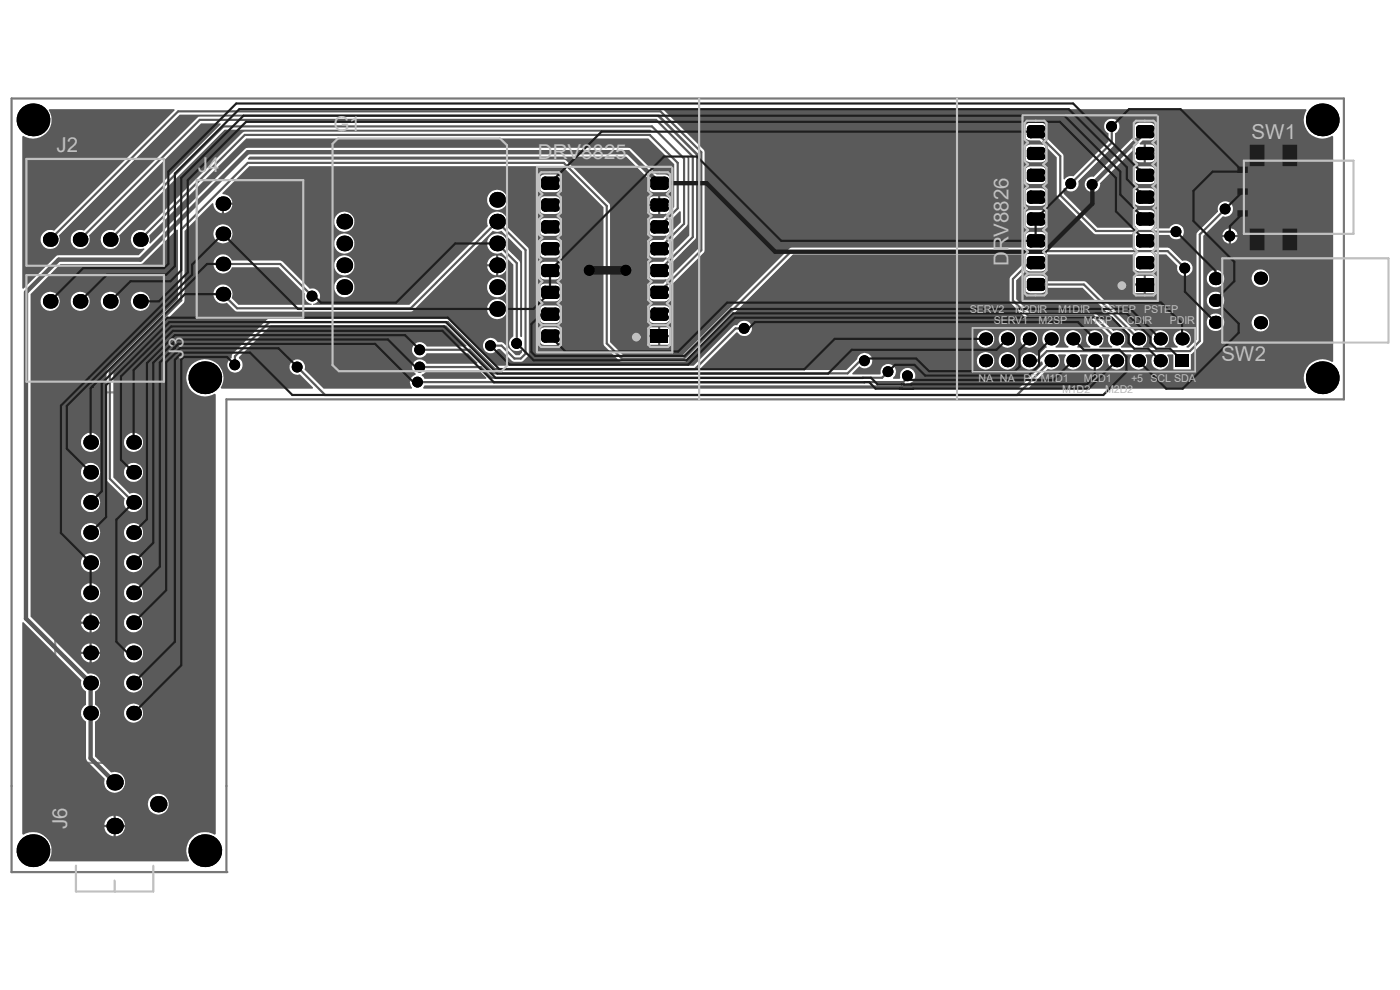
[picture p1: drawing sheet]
<svg xmlns="http://www.w3.org/2000/svg" width="297mm" height="210mm" viewBox="0 0 297 210" stroke-linecap="round" stroke-linejoin="round" font-family="sans-serif">
<defs><g id="words">
<g font-size="4.4" fill="#c0c0c0">
<text x="70.7" y="27.7">G1</text>
<text x="265.5" y="29.5">SW1</text>
<text x="12" y="32.3">J2</text>
<text x="114.1" y="33.8">DRV8825</text>
<text x="42" y="36.6">J4</text>
<text x="214" y="56.5" transform="rotate(-90 214 56.5)">DRV8826</text>
<text x="38.9" y="76.1" transform="rotate(-90 38.9 76.1)">J3</text>
<text x="259.1" y="76.5">SW2</text>
<text x="14.3" y="175.9" transform="rotate(-90 14.3 175.9)">J6</text>
</g>
<g font-size="2.3" fill="#c0c0c0">
<text x="205.7" y="66.5">SERV2</text>
<text x="210.8" y="68.7">SERV1</text>
<text x="215.3" y="66.5">M2DIR</text>
<text x="220.3" y="68.7">M2SP</text>
<text x="224.5" y="66.5">M1DIR</text>
<text x="230" y="68.7">M1SP</text>
<text x="233.6" y="66.5">CSTEP</text>
<text x="239.1" y="68.7">CDIR</text>
<text x="242.7" y="66.5">PSTEP</text>
<text x="248.2" y="68.7">PDIR</text>
<text x="207.6" y="81.1">NA NA</text>
<text x="217.2" y="81.1">PB M1D1</text>
<text x="225.3" y="83.3">M1D2</text>
<text x="230" y="81.1">M2D1</text>
<text x="234.5" y="83.3">M2D2</text>
<text x="239.9" y="81.1">+5 SCL SDA</text>
</g>
</g></defs>
<path d="M114.4 37l.4-.5h3.7l.5 .5v3.5l-.7 .7 .7 .7v3.2l-.7 .7 .7 .7v3.2l-.7 .7 .7 .7v3.5l-.5 .5 .5 .4v3.5l-.7 .7 .7 .7v3.2l-.7 .7 .7 .7v3.3l-.7 .7 .7 .7v3.4l-.5 .5h-3.7l-.4-.5v-3.4l.7-.7-.7-.7v-3.3l.7-.7-.7-.7v-3.2l.7-.7-.7-.7v-3.5l.4-.4-.4-.5v-3.5l.7-.7-.7-.7v-3.2l.7-.7-.7-.7v-3.2l.7-.7-.7-.7zM137.5 37l.5-.5h3.7l.5 .5v3.5l-.7 .7 .7 .7v3.2l-.7 .7 .7 .7v3.2l-.7 .7 .7 .7v3.5l-.5 .5 .5 .4v3.5l-.7 .7 .7 .7v3.2l-.7 .7 .7 .7v3.3l-.7 .7 .7 .7v3.4l-.5 .5h-3.7l-.5-.5v-3.4l.7-.7-.7-.7v-3.3l.7-.7-.7-.7v-3.2l.7-.7-.7-.7v-3.5l.5-.4-.5-.5v-3.5l.7-.7-.7-.7v-3.2l.7-.7-.7-.7v-3.2l.7-.7-.7-.7zM217.4 26.1l.4-.5h3.8l.4 .5v3.5l-.7 .6 .7 .7v3.3l-.7 .7 .7 .7v3.2l-.7 .7 .7 .7v3.5l-.4 .4 .4 .5v3.5l-.7 .7 .7 .7v3.2l-.7 .7 .7 .7v3.2l-.7 .7 .7 .7v3.5l-.4 .5h-3.8l-.4-.5v-3.5l.7-.7-.7-.7v-3.2l.7-.7-.7-.7v-3.2l.7-.7-.7-.7v-3.5l.4-.5-.4-.4v-3.5l.7-.7-.7-.7v-3.2l.7-.7-.7-.7v-3.3l.7-.7-.7-.6zM240.5 26.1l.5-.5h3.7l.5 .5v3.5l-.7 .6 .7 .7v3.3l-.7 .7 .7 .7v3.2l-.7 .7 .7 .7v3.5l-.5 .4 .5 .5v3.5l-.7 .7 .7 .7v3.2l-.7 .7 .7 .7v3.2l-.7 .7 .7 .7v3.5l-.5 .5h-3.7l-.5-.5v-3.5l.7-.7-.7-.7v-3.2l.7-.7-.7-.7v-3.2l.7-.7-.7-.7v-3.5l.5-.5-.5-.4v-3.5l.7-.7-.7-.7v-3.2l.7-.7-.7-.7v-3.3l.7-.7-.7-.6z" fill="none" stroke="#5a5a5a" stroke-width=".46"/>
<g fill="#787878">
<circle cx="2.5" cy="185" r=".23"/>
<circle cx="48" cy="185" r=".23"/>
</g>
<path d="M2.5 20.9h282.6v63.8h-237.1v100.3h-45.5z" fill="none" stroke="#787878" stroke-width=".46"/>
<circle cx="36" cy="83.3" r=".23" fill="#8c8c8c"/>
<g fill="none" stroke="#8c8c8c" stroke-width=".46">
<path d="M218.1 58l-.7 .7v3.5l.4 .5h3.8l.4-.5v-3.5l-.7-.7M218.1 58l-.7-.7v-3.2l.7-.7-.7-.7v-3.2l.7-.7-.7-.7v-3.5l.4-.5-.4-.4v-3.5l.7-.7-.7-.7v-3.2l.7-.7-.7-.7v-3.3l.7-.7-.7-.6v-3.5l.4-.5h3.8l.4 .5v3.5l-.7 .6 .7 .7v3.3l-.7 .7 .7 .7v3.2l-.7 .7 .7 .7v3.5l-.4 .4 .4 .5v3.5l-.7 .7 .7 .7v3.2l-.7 .7 .7 .7v3.2l-.7 .7M218.1 58h3.2M241.2 58l-.7 .7v3.5l.5 .5h3.7l.5-.5v-3.5l-.7-.7M241.2 58l-.7-.7v-3.2l.7-.7-.7-.7v-3.2l.7-.7-.7-.7v-3.5l.5-.5-.5-.4v-3.5l.7-.7-.7-.7v-3.2l.7-.7-.7-.7v-3.3l.7-.7-.7-.6v-3.5l.5-.5h3.7l.5 .5v3.5l-.7 .6 .7 .7v3.3l-.7 .7 .7 .7v3.2l-.7 .7 .7 .7v3.5l-.5 .4 .5 .5v3.5l-.7 .7 .7 .7v3.2l-.7 .7 .7 .7v3.2l-.7 .7M241.2 58h3.3M115.1 69l-.7 .7v3.4l.4 .5h3.7l.5-.5v-3.4l-.7-.7M115.1 69l-.7-.7v-3.3l.7-.7-.7-.7v-3.2l.7-.7-.7-.7v-3.5l.4-.4-.4-.5v-3.5l.7-.7-.7-.7v-3.2l.7-.7-.7-.7v-3.2l.7-.7-.7-.7v-3.5l.4-.5h3.7l.5 .5v3.5l-.7 .7 .7 .7v3.2l-.7 .7 .7 .7v3.2l-.7 .7 .7 .7v3.5l-.5 .5 .5 .4v3.5l-.7 .7 .7 .7v3.2l-.7 .7 .7 .7v3.3l-.7 .7M115.1 69h3.2M138.2 69l-.7 .7v3.4l.5 .5h3.7l.5-.5v-3.4l-.7-.7M138.2 69l-.7-.7v-3.3l.7-.7-.7-.7v-3.2l.7-.7-.7-.7v-3.5l.5-.4-.5-.5v-3.5l.7-.7-.7-.7v-3.2l.7-.7-.7-.7v-3.2l.7-.7-.7-.7v-3.5l.5-.5h3.7l.5 .5v3.5l-.7 .7 .7 .7v3.2l-.7 .7 .7 .7v3.2l-.7 .7 .7 .7v3.5l-.5 .5 .5 .4v3.5l-.7 .7 .7 .7v3.2l-.7 .7 .7 .7v3.3l-.7 .7M138.2 69h3.3"/>
<path d="M11.7 83.2h24.3v78.6h-24.3zM37 148h1.9v1.4l-1-.4h-.4l-.5 .4v1l.5 .4h.9l.5-.4M39.8 148h.9M40.3 148v2.4l.4 .4h.5l.4-.4"/>
</g>
<g fill="#5a5a5a">
<path d="M142.1 46.9l2.1-2.1 .2 .1v2.3l-2.1 2.1-.2-.2a3.6 3.6 0 0 0 0-2.2z" fill-rule="evenodd"/>
<path d="M145.7 33.3l.2-.1 .3 .3v16.5l-3.9 3.9-.2-.1a3.6 3.6 0 0 0 0-2.2l3.7-3.9 .1-14.1z" fill-rule="evenodd"/>
<path d="M89.5 79.4a1.36 1.36 0 0 0 1-.8h11.1l1.6 1.5-.1 .3h-13.1l-.6-.7z" fill-rule="evenodd"/>
<path d="M10.5 23.2h26.5l.1 .2-25.6 25.6a2.02 2.02 0 0 0-2.9 1.4 2.02 2.02 0 0 0 2.2 2.4 2.02 2.02 0 0 0 1.7-2.8l25.6-25.7h101.7l8.3 8.3v20.2l-5.8 5.7-.2-.1a3.6 3.6 0 0 0 0-2.2l5.5-5.7 .1-17.3-.3-.5-7.7-7.7-.5-.3-97.1 .1-24.3 24.2a2.03 2.03 0 0 0-2.8 1.5 2.03 2.03 0 0 0 2.3 2.3 2.03 2.03 0 0 0 1.6-2.8l23.8-23.8h4l.1 .2-22.6 22.6a2.03 2.03 0 0 0-2.8 1.5 2.03 2.03 0 0 0 2.3 2.3 2.03 2.03 0 0 0 1.5-2.8l22.5-22.5h90.3l.3 .3-.1 .2h-86.5l-21.1 21a2.02 2.02 0 0 0-2.9 1.7 2.02 2.02 0 0 0 2.8 2l.2 .2-1.3 1.2-17.3 .1-7.1 7.1-.3-.2v-32.1l.3-.2a3.9 3.9 0 0 0 4.8-.6 3.9 3.9 0 0 0 .5-4.8z" fill-rule="evenodd"/>
<path d="M31.6 50l20.6-20.6h85.3l5.5 5.4v9.1l-.7 .8-.2-.2 .1-.8h-2.1v1.7l1.2-.1 .2 .2-.8 .8-2.5 .1-.6 .6a3.5 3.5 0 0 0 .3 2.7l.8 .3 2.6-.1 .2 .3-.8 .7-2.5 .1-.6 .6a3.5 3.5 0 0 0 .3 2.7l.8 .4 2.6-.1 .2 .2-.8 .7-2.5 .1-.6 .6a3.5 3.5 0 0 0 .3 2.7l.8 .4 2.6-.1 .2 .2-.8 .8-2.5 .1-.6 .6a3.5 3.5 0 0 0 .3 2.7l.8 .3h2.3l.5-.1 .6-.6a3.8 3.8 0 0 0 0-2.4l7.3-7.4 .1-21.1-.2-.5-8.4-8.4 .1-.2h136l.2 .2a3.9 3.9 0 0 0 .5 4.9 3.9 3.9 0 0 0 4.9 .5l.2 .2v47.7l-.2 .1-.6-.3a3.9 3.9 0 0 0-4.5 1.1 3.9 3.9 0 0 0-.3 4.6l-.2 .2h-58.6l-.1-.2 4-4a1.82 1.82 0 0 0 2.2-.5 1.82 1.82 0 0 0-.1-2.3l.2-.2h1.4l.2 .2-.2 .2a1.86 1.86 0 0 0 1.7 2.8 1.86 1.86 0 0 0 1.4-3l.1-.2h1.5l.1 .2-.2 .2a1.86 1.86 0 0 0 1.7 2.8 1.86 1.86 0 0 0 1.4-3l.1-.2h1.5l.2 .2-.2 .2a1.86 1.86 0 0 0 1.7 2.8 1.86 1.86 0 0 0 1.3-3l.2-.2h1.4l.2 .2-.2 .2a1.86 1.86 0 0 0 1.7 2.8 1.86 1.86 0 0 0 1.4-3l.1-.2h1.5l.1 .2-.2 .2a1.86 1.86 0 0 0 1.7 2.8 1.86 1.86 0 0 0 1.4-3l.1-.2h1.2v3.2h3.7v-3.3l2.6-2.5 .1-22.6 4.1-4.1a1.63 1.63 0 0 0 2.2-1.4 1.63 1.63 0 0 0-1.9-1.8 1.63 1.63 0 0 0-1.3 2.2l-4.5 4.6-.1 22.6-1.6 1.6h-.4l-.1-.2a1.87 1.87 0 0 0 .4-2.8 1.87 1.87 0 0 0-2.8 0 1.87 1.87 0 0 0 .6 2.9l-.1 .1h-2.7v-.2a1.87 1.87 0 0 0 .4-2.8 1.87 1.87 0 0 0-2.9 0 1.87 1.87 0 0 0 .6 2.9v.1h-2.7l-.1-.2a1.84 1.84 0 0 0 .8-2.4 1.84 1.84 0 0 0-2.4-.9l-10.6-10.5h-8.1a1.27 1.27 0 0 0-1.2-1.2h-2.4l-.8 .3-.2 .4a3.3 3.3 0 0 0 .2 2.7l.8 .3h2.4l.8-.3 .4-.9h7.6l10.1 10.2-.1 .2a1.89 1.89 0 0 0 .9 2.2l-.1 .1h-2.6l-.1-.2a1.84 1.84 0 0 0 .8-2.4 1.84 1.84 0 0 0-2.4-.9l-4-3.9-13.8-.1-2.8-2.7v-4l2.2-2.2 .7 .3h2.4a1.19 1.19 0 0 0 1.2-1.2 2.92 2.92 0 0 0-.4-2.3l.1-.1h19l.1 .2a3.1 3.1 0 0 0 0 3.1l.8 .3h2.3l.5-.1 .6-.6a3.7 3.7 0 0 0-.2-2.8v-.1h2.5l2.4 2.5a1.63 1.63 0 0 0 1.4 2 1.63 1.63 0 0 0 1.7-1.8 1.63 1.63 0 0 0-2.1-1.3l-2.8-2.8-2.8-.1-.2-.2 .2-.5v-1.7l.1-.3h2.8v.2a1.61 1.61 0 0 0 2.5 .4 1.61 1.61 0 0 0-.1-2.5 1.61 1.61 0 0 0-2.4 .6h-3.1l-.2-.2-.1-.2 .4-.5a2.55 2.55 0 0 0-.6-2.9l-2.8-.1a1.18 1.18 0 0 0-1.2 1.2v1.4l.1 .4 .4 .5-.1 .2h-8.1l-7.2-7.2v-1.1l.3-.1 .1 .2a1.61 1.61 0 0 0 2.1 .3 1.61 1.61 0 0 0 .6-2l7.7-7.6 .2-.5v-2l.1-.1a1.61 1.61 0 0 0 .4-2.4 1.61 1.61 0 0 0-2.5 0 1.61 1.61 0 0 0 .6 2.5v1.7l-7.5 7.4-.5-.1a1.56 1.56 0 0 0-1.3 .8l-.3-.1v-5.2l-3.7-3.7a3.3 3.3 0 0 0-.2-2.7l-.8-.4h-2.4l-.8 .4-.2 .4a3.3 3.3 0 0 0 .2 2.7l.8 .3h2.1l.7 .7-.1 .3h-3.1l-.6 .6a3.3 3.3 0 0 0 .2 2.7l.8 .3 2.8-.1 .7-.6v-2.2l.2-.1 2 2v8l.2 .5 7.9 7.8h8.2l.1 .2v2.6h-18.6l-.1-.2a2.98 2.98 0 0 0-.2-2.7l-.8-.4h-2.4l-.8 .4-.2 .3a4.1 4.1 0 0 0 0 2.4l-.1 .2h-49.5l-.5 .3-22.6 22.6h-12.6l-2.8-2.8v-29.2l-9.5-9.5h-67.2l-.1-.3 .4-.4h79.8l4.8 4.7a3.2 3.2 0 0 0 .3 2.5l.8 .4h2.3l.5-.1 .6-.7a2.99 2.99 0 0 0-.3-2.7l-.8-.3h-1.7l-5.4-5.4-.6-.2h-80.7l-.7 .2-20 20.1-.3-.1 .2-.8zM243.1 30.7v1.6h2.1a1.33 1.33 0 0 0-1.2-1.6zM240.9 26.4a3.3 3.3 0 0 0-.3 2.6l-8.6 8.5a1.64 1.64 0 0 0-1.9 1.5 1.64 1.64 0 0 0 1.7 1.8 1.64 1.64 0 0 0 1.6-1.9l6.9-7 .2 .1v.3h2.1v-1.6h-.8l-.1-.3 .7-.6h1.6a1.19 1.19 0 0 0 1.2-1.2v-1.4a1.27 1.27 0 0 0-1.2-1.2h-2.3zM243.1 32.8v1.6a1.71 1.71 0 0 0 2-.7l.1-.9zM240.5 32.8a1.28 1.28 0 0 0 1.2 1.6h.9v-1.6zM240.9 35.7a3.1 3.1 0 0 0 0 3l.8 .3h2.3a1.18 1.18 0 0 0 1.2-1.1v-1.4a1.27 1.27 0 0 0-1.2-1.2h-2.3zM217.7 35.7a3.1 3.1 0 0 0 0 3l.8 .3h2.4a1.18 1.18 0 0 0 1.2-1.1v-1.4a1.27 1.27 0 0 0-1.2-1.2h-2.4zM140.1 41.6v1.7h2.1a1.27 1.27 0 0 0-1.2-1.7zM137.9 42l-.3 .3-.1 1h2.1v-1.7h-.9zM240.9 40.3a3.1 3.1 0 0 0 0 3.1l.8 .3h2.3a1.19 1.19 0 0 0 1.2-1.2v-1.4a1.27 1.27 0 0 0-1.2-1.2h-2.3zM217.7 40.3a3.1 3.1 0 0 0 0 3.1l.8 .3h2.4a1.19 1.19 0 0 0 1.2-1.2v-1.4a1.27 1.27 0 0 0-1.2-1.2h-2.4zM137.5 43.7a1.26 1.26 0 0 0 1.2 1.7h.9v-1.7zM217.7 44.9a3.1 3.1 0 0 0 0 3.1l.8 .3h2.4a1.19 1.19 0 0 0 1.2-1.1v-1.4a1.27 1.27 0 0 0-1.2-1.2h-2.4zM261.2 48.5v1.3h1.3a1.64 1.64 0 0 0-1.3-1.3zM259.8 48.9l-.4 .9h1.3v-1.3zM261.2 50.3v1.3a1.52 1.52 0 0 0 1.3-1.3zM259.4 50.3a1.43 1.43 0 0 0 1.3 1.3v-1.3zM243.1 58.5v1.6h2.1v-1.6zM240.5 58.5v1.6h2.1v-1.6zM265.5 59a1.9 1.9 0 0 0 3.8 0 1.9 1.9 0 0 0-3.8 0zM256 59.1a1.86 1.86 0 0 0 3.7 0 1.86 1.86 0 0 0-3.7 0zM243.1 60.6v1.6h2.1v-1.6zM240.5 60.6v1.6h2.1v-1.6zM256 63.7a1.86 1.86 0 0 0 3.7 0 1.86 1.86 0 0 0-3.7 0zM137.9 65.1a3.1 3.1 0 0 0 0 3.1l.8 .4h2.3a1.27 1.27 0 0 0 1.2-1.3v-1.3a1.19 1.19 0 0 0-1.2-1.2h-2.3zM256 68.4a1.86 1.86 0 0 0 3.7 0 1.86 1.86 0 0 0-3.7 0zM265.5 68.5a1.9 1.9 0 0 0 3.8 0 1.9 1.9 0 0 0-3.8 0zM140.1 69.4v1.7h2.1v-1.7zM137.5 69.4v1.7h2.1v-1.7zM140.1 71.5v1.6h2.1v-1.6zM137.5 71.5v1.6h2.1v-1.6z" fill-rule="evenodd"/>
<path d="M12.8 56h17.4l7.3-7.3 .3 .1v14.7l-15.1 15.1-.1 23 .2 .5 3.7 3.6-.1 .4a2.02 2.02 0 0 0 1.8 2.6 2.02 2.02 0 0 0 2.1-2.4 2.02 2.02 0 0 0-2.8-1.5l-3.5-3.5v-22.1l15.1-15.2v-15l6-5.9 .2 .1a1.99 1.99 0 0 0 1.8 2v-2h.2v-.2h2a1.99 1.99 0 0 0-2.1-1.8v-.2l5.7-5.7h66.4l8.7 8.7v28.9l.2 .5 3.2 3.2 .5 .2h13.2l.5-.2 22.6-22.6h49.5l-.3 1.7-3.2 3.2v4.8l.2 .5 3.4 3.4h13.8l3.6 3.6-.1 .2a1.89 1.89 0 0 0 .9 2.2l-.1 .1h-2.7v-.2a1.87 1.87 0 0 0 .4-2.8 1.87 1.87 0 0 0-2.9 0 1.87 1.87 0 0 0 .6 2.9v.1h-2.7l-.1-.2a1.87 1.87 0 0 0 .5-2.8 1.87 1.87 0 0 0-2.9 0 1.87 1.87 0 0 0 .6 2.9v.1h-2.7l-.1-.2a1.86 1.86 0 0 0 .5-2.8 1.86 1.86 0 0 0-2.8 0 1.86 1.86 0 0 0 .5 2.8l-.1 .3h-.2l-1.7 1.7-.4-.3a1.86 1.86 0 0 0-2.8 .2 1.86 1.86 0 0 0 .5 2.8 1.86 1.86 0 0 0 2.7-.9l.8-.6 .2 .1 .2 .5-5.2 5.1h-126.3v-.2l.2-.4h101.6l.5-.2 .3-.3a1.63 1.63 0 0 0 1.8-1.7 1.63 1.63 0 0 0-2-1.5 1.63 1.63 0 0 0-1.2 2.1l-.2 .2h-1.3l.1-.4a1.63 1.63 0 0 0-.7-2.7 1.63 1.63 0 0 0-2 1.9l-.2 .2h-5.8l-.1-.2 1.5-1.5 .3 .2a1.64 1.64 0 0 0 2.3-.7 1.64 1.64 0 0 0-.9-2.2 1.64 1.64 0 0 0-2.1 1.2l-2.4 2.3h-30.9l-.1-.2 7.7-7.8h.3a1.63 1.63 0 0 0 2.5 .4 1.63 1.63 0 0 0-.1-2.5 1.63 1.63 0 0 0-2.5 .6l-.8 .2-8.4 8.4h-42l-9.7-9.8-.5-.2h-38.1l-7.6 7.5-.2 .9h-.1a1.64 1.64 0 0 0-.4 2.5 1.64 1.64 0 0 0 2.4 0 1.64 1.64 0 0 0-.3-2.4v-.3l6.7-6.8h37.3l4.3 4.3-.1 .2-8.4-.1a1.64 1.64 0 0 0-2.5-.4 1.64 1.64 0 0 0 0 2.5 1.64 1.64 0 0 0 2.5-.6h8.8l2 2-.1 .3h-10.7a1.62 1.62 0 0 0-2.5-.5 1.62 1.62 0 0 0 .2 2.6l-.1 .2a1.79 1.79 0 0 0-.7 2.9h-18.8l-4-4 .1-.1a1.63 1.63 0 0 0-1.5-2.1 1.63 1.63 0 0 0-1.7 1.8 1.63 1.63 0 0 0 2.1 1.4l2.8 2.8-.1 .2h-19.3l-.2-.2a4 4 0 0 0-2.6-5.9 4 4 0 0 0-4.6 4.6 4 4 0 0 0 5.9 2.6l.3 .2v93.2l-.3 .2-.5-.3a3.9 3.9 0 0 0-4.5 1.1 3.9 3.9 0 0 0-.4 4.6l-.1 .2h-29.5l-.2-.2 .4-.6a4 4 0 0 0-1.2-4.4 4 4 0 0 0-4.5-.4l-.3-.2v-44.8l.3-.1 12.3 12.3a2 2 0 0 0 1 2.4l-.1 2.8a2.01 2.01 0 0 0 .1 3.5v8.2l3.9 4a2.22 2.22 0 0 0 1.9 3 2.22 2.22 0 0 0 2.4-2.5 2.22 2.22 0 0 0-2.9-1.8l-3.4-3.4v-7.5a1.99 1.99 0 0 0 1.1-1.7 1.99 1.99 0 0 0-1.1-1.8v-2.8a2.04 2.04 0 0 0 .9-2.6 2.04 2.04 0 0 0-2.5-1.2l-12.1-12.1v-68.4zM114.7 37.3a3.1 3.1 0 0 0 0 3.1l.8 .4h2.3a1.27 1.27 0 0 0 1.2-1.2v-1.4a1.19 1.19 0 0 0-1.2-1.2h-2.3zM103.3 42.4a2.15 2.15 0 0 0 4.3 0 2.15 2.15 0 0 0-4.3 0zM47.5 43.4v1.8a1.92 1.92 0 0 0 1.8-1.8zM114.7 42a3.1 3.1 0 0 0 0 3l.8 .4h2.3a1.27 1.27 0 0 0 1.2-1.2v-1.4a1.18 1.18 0 0 0-1.2-1.2h-2.3zM70.9 47a2.15 2.15 0 0 0 4.3 0 2.15 2.15 0 0 0-4.3 0zM114.7 46.6a3.1 3.1 0 0 0 0 3.1l.8 .3h2.3a1.27 1.27 0 0 0 1.2-1.2v-1.4a1.19 1.19 0 0 0-1.2-1.1h-2.3zM45.3 49.6a2.03 2.03 0 0 0 4 0 2.03 2.03 0 0 0-4 0zM70.9 51.7a2.15 2.15 0 0 0 4.3 0 2.15 2.15 0 0 0-4.3 0zM114.7 51.2a3.1 3.1 0 0 0 0 3.1l.8 .4h2.3a1.27 1.27 0 0 0 1.2-1.2v-1.4a1.19 1.19 0 0 0-1.2-1.2h-2.3zM105.7 54.2v1.8h1.9a2.09 2.09 0 0 0-1.9-1.8zM103.9 54.8l-.3 .4-.3 .8h1.9v-1.8l-.8 .2zM105.7 56.5v1.9a2.07 2.07 0 0 0 1.9-1.9zM103.3 56.5a2.07 2.07 0 0 0 1.9 1.9v-1.9zM70.9 56.3a2.15 2.15 0 0 0 4.3 0 2.15 2.15 0 0 0-4.3 0zM114.7 55.9a3.1 3.1 0 0 0 0 3l.8 .4h2.3a1.27 1.27 0 0 0 1.2-1.2v-1.4a1.18 1.18 0 0 0-1.2-1.2h-2.3zM103.3 60.9a2.15 2.15 0 0 0 4.3 0 2.15 2.15 0 0 0-4.3 0zM70.9 60.9a2.15 2.15 0 0 0 4.3 0 2.15 2.15 0 0 0-4.3 0zM114.7 60.5a3.1 3.1 0 0 0 0 3.1l.8 .3h2.3a1.27 1.27 0 0 0 1.2-1.2v-1.4a1.19 1.19 0 0 0-1.2-1.1h-2.3zM27.7 63.9a2.05 2.05 0 0 0 4.1 0 2.05 2.05 0 0 0-4.1 0zM21.4 63.9a2.04 2.04 0 0 0 4 0 2.04 2.04 0 0 0-4 0zM15 63.9a2.04 2.04 0 0 0 4 0 2.04 2.04 0 0 0-4 0zM8.6 63.9a2.05 2.05 0 0 0 4.1 0 2.05 2.05 0 0 0-4.1 0zM103.3 65.6a2.15 2.15 0 0 0 4.3 0 2.15 2.15 0 0 0-4.3 0zM114.7 65.1a3.1 3.1 0 0 0 0 3.1l.8 .4h2.3a1.27 1.27 0 0 0 1.2-1.3v-1.3a1.19 1.19 0 0 0-1.2-1.2h-2.3zM45.9 54.6a2.03 2.03 0 0 0 .3 3.1 2.03 2.03 0 0 0 3-1h9.9l5.6 5.6a1.61 1.61 0 0 0 1.4 2.1v.3h-15.5l-1.5-1.5a2.02 2.02 0 0 0-1.4-2.9 2.02 2.02 0 0 0-2.4 2.3 2.02 2.02 0 0 0 2.8 1.6l1.7 1.7 .5 .2h37.1l17.1-17.1a1.98 1.98 0 0 0 1.9 0l4.4 4.4v18l-.2 .1-.3-.1v-15.9l-2.9-2.9a2.13 2.13 0 0 0-1.7-3 2.13 2.13 0 0 0-2.4 2.5 2.13 2.13 0 0 0 3.1 1.5l2.5 2.5v15.3a1.65 1.65 0 0 0-.7 2.3 1.65 1.65 0 0 0 2.4 .5l.2 .1v.5l-.6 .6h-.8l-2.5-2.6-.5-.2h-.8a1.63 1.63 0 0 0-2.5-.6 1.63 1.63 0 0 0 0 2.6 1.63 1.63 0 0 0 2.5-.6h.5l2.5 2.6a2.58 2.58 0 0 0 3.5-1.3v-22.5l-4.7-4.9a2.13 2.13 0 0 0-1.9-3 2.13 2.13 0 0 0-2 3l-16.6 16.8h-20.5v-.3a1.63 1.63 0 0 0 1.5-1.9 1.63 1.63 0 0 0-2.2-1.2l-6-5.9-10.5-.1a2.01 2.01 0 0 0-3.3-.7zM114.7 69.8a3.1 3.1 0 0 0 0 3l.8 .4h2.3a1.27 1.27 0 0 0 1.2-1.2v-1.4a1.18 1.18 0 0 0-1.2-1.2h-2.3zM216.5 71.9a1.88 1.88 0 0 0 3.7 0 1.88 1.88 0 0 0-3.7 0zM211.8 71.9a1.9 1.9 0 0 0 3.8 0 1.9 1.9 0 0 0-3.8 0zM207.2 71.9a1.9 1.9 0 0 0 3.8 0 1.9 1.9 0 0 0-3.8 0zM211.8 76.5a1.9 1.9 0 0 0 3.8 0 1.9 1.9 0 0 0-3.8 0zM207.2 76.5a1.9 1.9 0 0 0 3.8 0 1.9 1.9 0 0 0-3.8 0zM26.3 93.8a2.05 2.05 0 0 0 4.1 0 2.05 2.05 0 0 0-4.1 0zM17.2 93.8a2.05 2.05 0 0 0 4.1 0 2.05 2.05 0 0 0-4.1 0zM26.3 100.2a2.05 2.05 0 0 0 4.1 0 2.05 2.05 0 0 0-4.1 0zM17.2 100.2a2.02 2.02 0 0 0 4 0 2.02 2.02 0 0 0-4 0zM17.2 106.6a2.05 2.05 0 0 0 4.1 0 2.05 2.05 0 0 0-4.1 0zM26.3 113a2.05 2.05 0 0 0 4.1 0 2.05 2.05 0 0 0-4.1 0zM17.2 113a2.05 2.05 0 0 0 4.1 0 2.05 2.05 0 0 0-4.1 0zM26.3 119.4a2.05 2.05 0 0 0 4.1 0 2.05 2.05 0 0 0-4.1 0zM17.2 119.4a2.05 2.05 0 0 0 4.1 0 2.05 2.05 0 0 0-4.1 0zM26.3 125.8a2.05 2.05 0 0 0 4.1 0 2.05 2.05 0 0 0-4.1 0zM17.2 125.8a2.05 2.05 0 0 0 4.1 0 2.05 2.05 0 0 0-4.1 0zM19.5 130.1v1.8h1.7a1.92 1.92 0 0 0-1.7-1.8zM17.8 130.7l-.6 .9v.3h1.8v-1.8l-.8 .2zM19.5 132.3v1.8a2.02 2.02 0 0 0 1.7-1.8zM17.2 132.3a2.02 2.02 0 0 0 1.8 1.8v-1.8zM26.3 132.1a2.05 2.05 0 0 0 4.1 0 2.05 2.05 0 0 0-4.1 0zM19.5 136.5v1.8h1.7a1.92 1.92 0 0 0-1.7-1.8zM17.8 137.1l-.3 .4-.3 .8h1.8v-1.8l-.8 .2zM19.5 138.7v1.8a1.92 1.92 0 0 0 1.7-1.8zM17.2 138.7a1.92 1.92 0 0 0 1.8 1.8v-1.8zM26.3 138.5a2.05 2.05 0 0 0 4.1 0 2.05 2.05 0 0 0-4.1 0zM26.3 144.9a2.05 2.05 0 0 0 4.1 0 2.05 2.05 0 0 0-4.1 0zM26.3 151.3a2.05 2.05 0 0 0 4.1 0 2.05 2.05 0 0 0-4.1 0zM31.3 170.6a2.25 2.25 0 0 0 4.5 0 2.25 2.25 0 0 0-4.5 0zM24.6 173.1v1.9h1.9a2.06 2.06 0 0 0-1.9-1.9zM22.7 173.7l-.3 .4-.3 .9h2v-1.9l-.9 .2zM24.6 175.5v1.9a2.06 2.06 0 0 0 1.9-1.9zM22.1 175.5a2.07 2.07 0 0 0 2 1.9v-1.9z" fill-rule="evenodd"/>
</g>
<g fill="none" stroke="#5a5a5a" stroke-width=".46">
<path d="M219.7 27.9l5.2 5.2v8.3l7.6 7.6 17 .1M235.9 26.8v3.5l-8.7 8.7M10.7 50.8l27.1-27.2h102.3l8.7 8.7v20.8l-9 8.9M17 50.8l25.4-25.4h96.8l7.8 7.8v17.1l-7.2 7.1M23.4 50.8l24-24h90.9l6.8 6.8v13.9l-5.3 5.3M47.3 56h12.1l6.8 6.8M105.5 51.6l4.1 4.2v17.1M139.8 48.1l4-3.9v-9.6l-5.9-6h-86l-22.1 22.2M219.7 55.7h-1.3l-3.5 3.5v4.5l3.2 3.2h13.8l5 5M251.4 56.9l-3.7-3.6h-79.8l-22.8 22.8h-13.2l-3.2-3.2v-29.2l-9.1-9.1h-67l-14.2 14.1v15l-15.1 15.2v22.7l5 5M260 44.3l-5.5 5.4v22.7l-2.1 2.1h-30.3l-2.1 2h-1.6M47.3 62.4l3 3h36.8l18.4-18.4 6 6v22l-1 1.1h-1.4l-2.7-2.8h-2.3"/>
<path d="M89.1 74.2h10.5l5 5h75.2l2.7-2.7h.9M89.1 77.9h12.9l2.2 2.2h82.9l1.3-1.3M157.9 69.7h-1.8l-8.7 8.6h-42.4l-10-10h-37.8l-7.4 7.3v1.8M192.6 79.7v.4l-1 1h-103M219.7 60.4h10.2l11.6 11.5M223 76.5l-7.2 7.3h-146.8l-5.9-5.9"/>
</g>
<path d="M139.8 38.9l-6.5-6.6h-80.7l-22.8 22.8h-17.3l-7 6.9v69.2l13.7 13.7v16l5.1 5.1M242.9 27.9v.1M242.9 28l-11.2 11.1" fill="none" stroke="#5a5a5a" stroke-width=".93"/>
<g fill="#000">
<path d="M114.8 38.2l.7-.7h2.3l.7 .7v1.4l-.7 .7h-2.3l-.7-.7z" fill-rule="evenodd"/>
<path d="M138 38.2l.7-.7h2.3l.7 .7v1.4l-.7 .7h-2.3l-.7-.7z" fill-rule="evenodd"/>
<path d="M217.8 36.5l.7-.7h2.4l.7 .7v1.4l-.7 .7h-2.4l-.7-.7z" fill-rule="evenodd"/>
<path d="M217.8 27.2l.7-.7h2.4l.7 .7v1.4l-.7 .7h-2.4l-.7-.7z" fill-rule="evenodd"/>
<path d="M217.8 31.9l.7-.7h2.4l.7 .7v1.4l-.7 .7h-2.4l-.7-.7z" fill-rule="evenodd"/>
<path d="M241 36.5l.7-.7h2.3l.7 .7v1.4l-.7 .7h-2.3l-.7-.7z" fill-rule="evenodd"/>
<path d="M241 27.2l.7-.7h2.3l.7 .7v1.4l-.7 .7h-2.3l-.7-.7z" fill-rule="evenodd"/>
<path d="M241 31.9l.7-.7h2.3l.7 .7v1.4l-.7 .7h-2.3l-.7-.7z" fill-rule="evenodd"/>
<path d="M114.8 56.7l.7-.7h2.3l.7 .7v1.4l-.7 .7h-2.3l-.7-.7z" fill-rule="evenodd"/>
<path d="M114.8 52.1l.7-.7h2.3l.7 .7v1.4l-.7 .6h-2.3l-.7-.6z" fill-rule="evenodd"/>
<path d="M114.8 42.8l.7-.7h2.3l.7 .7v1.4l-.7 .7h-2.3l-.7-.7z" fill-rule="evenodd"/>
<path d="M114.8 47.4l.7-.7h2.3l.7 .7v1.4l-.7 .7h-2.3l-.7-.7z" fill-rule="evenodd"/>
<path d="M138 52.1l.7-.7h2.3l.7 .7v1.4l-.7 .6h-2.3l-.7-.6z" fill-rule="evenodd"/>
<path d="M138 56.7l.7-.7h2.3l.7 .7v1.4l-.7 .7h-2.3l-.7-.7z" fill-rule="evenodd"/>
<path d="M138 42.8l.7-.7h2.3l.7 .7v1.4l-.7 .7h-2.3l-.7-.7z" fill-rule="evenodd"/>
<path d="M138 47.4l.7-.7h2.3l.7 .7v1.4l-.7 .7h-2.3l-.7-.7z" fill-rule="evenodd"/>
<path d="M217.8 59.7l.7-.7h2.4l.7 .7v1.3l-.7 .7h-2.4l-.7-.7z" fill-rule="evenodd"/>
<path d="M217.8 55l.7-.7h2.4l.7 .7v1.4l-.7 .7h-2.4l-.7-.7z" fill-rule="evenodd"/>
<path d="M217.8 50.4l.7-.7h2.4l.7 .7v1.4l-.7 .7h-2.4l-.7-.7z" fill-rule="evenodd"/>
<path d="M217.8 45.8l.7-.7h2.4l.7 .7v1.4l-.7 .6h-2.4l-.7-.6z" fill-rule="evenodd"/>
<path d="M217.8 41.1l.7-.7h2.4l.7 .7v1.4l-.7 .7h-2.4l-.7-.7z" fill-rule="evenodd"/>
<path d="M241 50.4l.7-.7h2.3l.7 .7v1.4l-.7 .7h-2.3l-.7-.7z" fill-rule="evenodd"/>
<path d="M241 55l.7-.7h2.3l.7 .7v1.4l-.7 .7h-2.3l-.7-.7z" fill-rule="evenodd"/>
<path d="M241 41.1l.7-.7h2.3l.7 .7v1.4l-.7 .7h-2.3l-.7-.7z" fill-rule="evenodd"/>
<path d="M241 45.8l.7-.7h2.3l.7 .7v1.4l-.7 .6h-2.3l-.7-.6z" fill-rule="evenodd"/>
<path d="M114.8 70.6l.7-.7h2.3l.7 .7v1.4l-.7 .7h-2.3l-.7-.7z" fill-rule="evenodd"/>
<path d="M114.8 66l.7-.7h2.3l.7 .7v1.3l-.7 .7h-2.3l-.7-.7z" fill-rule="evenodd"/>
<path d="M114.8 61.3l.7-.7h2.3l.7 .7v1.4l-.7 .7h-2.3l-.7-.7z" fill-rule="evenodd"/>
<path d="M138 69.9h3.7v2.8h-3.7z" fill-rule="evenodd"/>
<path d="M138 66l.7-.7h2.3l.7 .7v1.3l-.7 .7h-2.3l-.7-.7z" fill-rule="evenodd"/>
<path d="M138 61.3l.7-.7h2.3l.7 .7v1.4l-.7 .7h-2.3l-.7-.7z" fill-rule="evenodd"/>
<path d="M241 59h3.7v2.7h-3.7z" fill-rule="evenodd"/>
<path d="M249.4 75.1h2.8v2.8h-2.8z" fill-rule="evenodd"/>
<circle cx="227.2" cy="39" r="1.16"/>
<circle cx="231.7" cy="39.1" r="1.16"/>
<circle cx="235.8" cy="26.8" r="1.16"/>
<circle cx="125" cy="57.3" r="1.16"/>
<circle cx="132.8" cy="57.3" r="1.16"/>
<circle cx="249.5" cy="49.1" r="1.16"/>
<circle cx="251.3" cy="56.9" r="1.16"/>
<circle cx="259.9" cy="44.3" r="1.16"/>
<circle cx="260.9" cy="50.1" r="1.16"/>
<circle cx="49.8" cy="77.4" r="1.16"/>
<circle cx="63" cy="77.9" r="1.16"/>
<circle cx="66.2" cy="62.8" r="1.16"/>
<circle cx="89" cy="74.2" r="1.16"/>
<circle cx="89" cy="77.9" r="1.16"/>
<circle cx="104" cy="73.3" r="1.16"/>
<circle cx="109.6" cy="72.9" r="1.16"/>
<circle cx="157.9" cy="69.7" r="1.16"/>
<circle cx="183.4" cy="76.5" r="1.16"/>
<circle cx="188.4" cy="78.8" r="1.16"/>
<circle cx="192.5" cy="79.7" r="1.16"/>
<circle cx="88.6" cy="81.1" r="1.16"/>
</g>
<g fill="#000">
<circle cx="7" cy="25.4" r="3.5"/>
<circle cx="115.5" cy="38.2" r=".69"/>
<circle cx="115.5" cy="39.6" r=".69"/>
<circle cx="117.8" cy="39.6" r=".69"/>
<circle cx="117.8" cy="38.2" r=".69"/>
<circle cx="138.7" cy="38.2" r=".69"/>
<circle cx="138.7" cy="39.6" r=".69"/>
<circle cx="141" cy="39.6" r=".69"/>
<circle cx="141" cy="38.2" r=".69"/>
<circle cx="218.5" cy="33.3" r=".69"/>
<circle cx="218.5" cy="36.5" r=".69"/>
<circle cx="218.5" cy="37.9" r=".69"/>
<circle cx="218.5" cy="27.2" r=".69"/>
<circle cx="218.5" cy="28.6" r=".69"/>
<circle cx="218.5" cy="31.9" r=".69"/>
<circle cx="220.9" cy="37.9" r=".69"/>
<circle cx="220.9" cy="27.2" r=".69"/>
<circle cx="220.9" cy="33.3" r=".69"/>
<circle cx="220.9" cy="36.5" r=".69"/>
<circle cx="220.9" cy="31.9" r=".69"/>
<circle cx="220.9" cy="28.6" r=".69"/>
<circle cx="241.7" cy="37.9" r=".69"/>
<circle cx="241.7" cy="36.5" r=".69"/>
<circle cx="241.7" cy="27.2" r=".69"/>
<circle cx="241.7" cy="28.6" r=".69"/>
<circle cx="241.7" cy="31.9" r=".69"/>
<circle cx="241.7" cy="33.3" r=".69"/>
<circle cx="244" cy="37.9" r=".69"/>
<circle cx="244" cy="36.5" r=".69"/>
<circle cx="244" cy="28.6" r=".69"/>
<circle cx="244" cy="27.2" r=".69"/>
<circle cx="244" cy="31.9" r=".69"/>
<circle cx="244" cy="33.3" r=".69"/>
<circle cx="280.5" cy="25.4" r="3.5"/>
<circle cx="10.7" cy="50.8" r="1.55"/>
<circle cx="17" cy="50.8" r="1.55"/>
<circle cx="23.4" cy="50.8" r="1.55"/>
<circle cx="29.8" cy="50.8" r="1.55"/>
<circle cx="47.3" cy="43.2" r="1.55"/>
<circle cx="47.3" cy="56" r="1.55"/>
<circle cx="47.3" cy="49.6" r="1.55"/>
<circle cx="73" cy="47" r="1.67"/>
<circle cx="73" cy="56.3" r="1.67"/>
<circle cx="73" cy="51.6" r="1.67"/>
<circle cx="105.5" cy="47" r="1.67"/>
<circle cx="105.5" cy="51.6" r="1.67"/>
<circle cx="105.5" cy="42.4" r="1.67"/>
<circle cx="105.5" cy="56.3" r="1.67"/>
<circle cx="115.5" cy="47.4" r=".69"/>
<circle cx="115.5" cy="56.7" r=".69"/>
<circle cx="115.5" cy="52.1" r=".69"/>
<circle cx="115.5" cy="53.5" r=".69"/>
<circle cx="115.5" cy="42.8" r=".69"/>
<circle cx="115.5" cy="48.8" r=".69"/>
<circle cx="115.5" cy="44.2" r=".69"/>
<circle cx="115.5" cy="58.1" r=".69"/>
<circle cx="117.8" cy="53.5" r=".69"/>
<circle cx="117.8" cy="47.4" r=".69"/>
<circle cx="117.8" cy="58.1" r=".69"/>
<circle cx="117.8" cy="52.1" r=".69"/>
<circle cx="117.8" cy="44.2" r=".69"/>
<circle cx="117.8" cy="56.7" r=".69"/>
<circle cx="117.8" cy="42.8" r=".69"/>
<circle cx="117.8" cy="48.8" r=".69"/>
<circle cx="138.7" cy="58.1" r=".69"/>
<circle cx="138.7" cy="52.1" r=".69"/>
<circle cx="138.7" cy="56.7" r=".69"/>
<circle cx="138.7" cy="44.2" r=".69"/>
<circle cx="138.7" cy="48.8" r=".69"/>
<circle cx="138.7" cy="47.4" r=".69"/>
<circle cx="138.7" cy="42.8" r=".69"/>
<circle cx="138.7" cy="53.5" r=".69"/>
<circle cx="141" cy="47.4" r=".69"/>
<circle cx="141" cy="53.5" r=".69"/>
<circle cx="141" cy="58.1" r=".69"/>
<circle cx="141" cy="56.7" r=".69"/>
<circle cx="141" cy="52.1" r=".69"/>
<circle cx="141" cy="42.8" r=".69"/>
<circle cx="141" cy="44.2" r=".69"/>
<circle cx="141" cy="48.8" r=".69"/>
<circle cx="218.5" cy="55" r=".69"/>
<circle cx="218.5" cy="42.5" r=".69"/>
<circle cx="218.5" cy="50.4" r=".69"/>
<circle cx="218.5" cy="59.7" r=".69"/>
<circle cx="218.5" cy="56.4" r=".69"/>
<circle cx="218.5" cy="45.8" r=".69"/>
<circle cx="218.5" cy="41.1" r=".69"/>
<circle cx="218.5" cy="51.8" r=".69"/>
<circle cx="218.5" cy="47.2" r=".69"/>
<circle cx="220.9" cy="42.5" r=".69"/>
<circle cx="220.9" cy="59.7" r=".69"/>
<circle cx="220.9" cy="56.4" r=".69"/>
<circle cx="220.9" cy="55" r=".69"/>
<circle cx="220.9" cy="50.4" r=".69"/>
<circle cx="220.9" cy="41.1" r=".69"/>
<circle cx="220.9" cy="45.8" r=".69"/>
<circle cx="220.9" cy="51.8" r=".69"/>
<circle cx="220.9" cy="47.2" r=".69"/>
<circle cx="241.7" cy="55" r=".69"/>
<circle cx="241.7" cy="42.5" r=".69"/>
<circle cx="241.7" cy="56.4" r=".69"/>
<circle cx="241.7" cy="47.2" r=".69"/>
<circle cx="241.7" cy="50.4" r=".69"/>
<circle cx="241.7" cy="51.8" r=".69"/>
<circle cx="241.7" cy="41.1" r=".69"/>
<circle cx="241.7" cy="45.8" r=".69"/>
<circle cx="244" cy="51.8" r=".69"/>
<circle cx="244" cy="42.5" r=".69"/>
<circle cx="244" cy="55" r=".69"/>
<circle cx="244" cy="50.4" r=".69"/>
<circle cx="244" cy="56.4" r=".69"/>
<circle cx="244" cy="41.1" r=".69"/>
<circle cx="244" cy="47.2" r=".69"/>
<circle cx="244" cy="45.8" r=".69"/>
<circle cx="257.9" cy="59.1" r="1.39"/>
<circle cx="267.4" cy="59" r="1.39"/>
<circle cx="10.7" cy="63.9" r="1.55"/>
<circle cx="17" cy="63.9" r="1.55"/>
<circle cx="23.4" cy="63.9" r="1.55"/>
<circle cx="29.8" cy="63.9" r="1.55"/>
<circle cx="47.3" cy="62.4" r="1.55"/>
<circle cx="73" cy="60.9" r="1.67"/>
<circle cx="105.5" cy="60.9" r="1.67"/>
<circle cx="105.5" cy="65.5" r="1.67"/>
<circle cx="115.5" cy="67.3" r=".69"/>
<circle cx="115.5" cy="61.3" r=".69"/>
<circle cx="115.5" cy="66" r=".69"/>
<circle cx="115.5" cy="62.7" r=".69"/>
<circle cx="115.5" cy="70.6" r=".69"/>
<circle cx="115.5" cy="72" r=".69"/>
<circle cx="117.8" cy="70.6" r=".69"/>
<circle cx="117.8" cy="66" r=".69"/>
<circle cx="117.8" cy="61.3" r=".69"/>
<circle cx="117.8" cy="67.3" r=".69"/>
<circle cx="117.8" cy="62.7" r=".69"/>
<circle cx="117.8" cy="72" r=".69"/>
<circle cx="138.7" cy="66" r=".69"/>
<circle cx="138.7" cy="62.7" r=".69"/>
<circle cx="138.7" cy="67.3" r=".69"/>
<circle cx="138.7" cy="61.3" r=".69"/>
<circle cx="141" cy="66" r=".69"/>
<circle cx="141" cy="67.3" r=".69"/>
<circle cx="141" cy="61.3" r=".69"/>
<circle cx="141" cy="62.7" r=".69"/>
<circle cx="209.1" cy="76.5" r="1.39"/>
<circle cx="209.1" cy="71.9" r="1.39"/>
<circle cx="213.7" cy="76.5" r="1.39"/>
<circle cx="213.7" cy="71.9" r="1.39"/>
<circle cx="218.4" cy="71.9" r="1.39"/>
<circle cx="218.4" cy="76.5" r="1.39"/>
<circle cx="218.5" cy="61" r=".69"/>
<circle cx="220.9" cy="61" r=".69"/>
<circle cx="223" cy="76.5" r="1.39"/>
<circle cx="223" cy="71.9" r="1.39"/>
<circle cx="227.6" cy="76.5" r="1.39"/>
<circle cx="227.6" cy="71.9" r="1.39"/>
<circle cx="232.3" cy="76.5" r="1.39"/>
<circle cx="232.3" cy="71.9" r="1.39"/>
<circle cx="236.9" cy="76.5" r="1.39"/>
<circle cx="236.9" cy="71.9" r="1.39"/>
<circle cx="241.5" cy="76.5" r="1.39"/>
<circle cx="241.5" cy="71.9" r="1.39"/>
<circle cx="246.1" cy="71.9" r="1.39"/>
<circle cx="246.1" cy="76.5" r="1.39"/>
<circle cx="250.8" cy="71.9" r="1.39"/>
<circle cx="257.9" cy="63.7" r="1.39"/>
<circle cx="257.9" cy="68.4" r="1.39"/>
<circle cx="267.4" cy="68.5" r="1.39"/>
<circle cx="19.2" cy="93.8" r="1.55"/>
<circle cx="28.3" cy="93.8" r="1.55"/>
<circle cx="43.4" cy="80.1" r="3.5"/>
<circle cx="280.5" cy="80.1" r="3.5"/>
<circle cx="19.2" cy="119.4" r="1.55"/>
<circle cx="19.2" cy="100.2" r="1.55"/>
<circle cx="19.2" cy="106.6" r="1.55"/>
<circle cx="19.2" cy="113" r="1.55"/>
<circle cx="28.3" cy="119.4" r="1.55"/>
<circle cx="28.3" cy="100.2" r="1.55"/>
<circle cx="28.3" cy="113" r="1.55"/>
<circle cx="28.3" cy="106.6" r="1.55"/>
<circle cx="19.2" cy="132.1" r="1.55"/>
<circle cx="19.2" cy="138.5" r="1.55"/>
<circle cx="19.2" cy="125.8" r="1.55"/>
<circle cx="28.3" cy="132.1" r="1.55"/>
<circle cx="28.3" cy="138.5" r="1.55"/>
<circle cx="28.3" cy="125.8" r="1.55"/>
<circle cx="19.2" cy="151.3" r="1.55"/>
<circle cx="19.2" cy="144.9" r="1.55"/>
<circle cx="28.3" cy="144.9" r="1.55"/>
<circle cx="28.3" cy="151.3" r="1.55"/>
<circle cx="24.3" cy="175.2" r="1.74"/>
<circle cx="24.3" cy="166" r="1.74"/>
<circle cx="33.6" cy="170.6" r="1.74"/>
<circle cx="7" cy="180.5" r="3.5"/>
<circle cx="43.4" cy="180.5" r="3.5"/>
</g>
<circle cx="19.1" cy="81.2" r=".23" fill="#1e1e1e"/>
<path d="M19.5 82.1l-.3 .3" fill="none" stroke="#1e1e1e" stroke-width=".46"/>
<circle cx="19.5" cy="82.1" r=".23" fill="#1e1e1e"/>
<path d="M27.1 138.5h1.2" fill="none" stroke="#1e1e1e" stroke-width=".46"/>
<g fill="#1e1e1e">
<circle cx="36.5" cy="73" r=".23"/>
<circle cx="36.9" cy="73.9" r=".23"/>
<circle cx="36.2" cy="72" r=".23"/>
</g>
<path d="M35.7 56l-.9 .9" fill="none" stroke="#1e1e1e" stroke-width=".46"/>
<circle cx="37.7" cy="75.7" r=".23" fill="#1e1e1e"/>
<g fill="none" stroke="#1e1e1e" stroke-width=".46">
<path d="M35.7 36.4v19.6M38.4 37.8v19.5M39.8 38.2v19.6M236.7 37.8v7M237.7 36.4v4.9M239.1 35.5v2.5M43.9 56l-2.1 2.1v.4M116.7 57.4v4.6M219.7 46.5v4.6M251.4 56.9v5M253.2 40.5v6.4M257.9 57.5v1.6"/>
<path d="M260.9 48v2.1M261.9 55.5v4.2M25.7 79.9v17.6M28.3 78.5v15.3M31.2 77v33.1l-2.9 2.9M32.5 76.9v38.3M35.3 76.8v48.4M37.8 73l-3.9 3.9v43.3M38.6 74.8l-.9 .9M39 75.7l-.6 .6v64.8M112.7 68.7v6l.9 .8M157.9 69.7h.9"/>
<path d="M183.9 76.1l-.5 .4M192.6 79.7v.4M194 77.4l2.3 2.3M218.4 71.9v.2l-2.1 2.1v3.6M220.4 74.5v3M232.3 76.5v3.4l-1.7 1.6M239 75.7l.1 3.1M239.4 71v1.8l1.2 1.2M244.1 71.5v1.3M245.3 74h2.9M250.8 68.6v3.3M257.9 63.6v.1"/>
<path d="M262.8 68.6v2M12.9 86.1v27M14.2 86.1v9.1M19.2 82.4v11.4M21.6 81.3v22.9l-2.4 2.4M87.7 81.1h.9M184.4 81.1h-1M184.8 80.1l-1.8 .1M190.9 82.4h.5M191.3 81.5l.5 .1M191.4 82.4v.1M193.3 81.5v.1"/>
<path d="M193.7 82.4v.1M19.2 119.4v6.4M24.7 110.2v25.9l2.4 2.4"/>
</g>
<path d="M231.7 39.1v4.1" fill="none" stroke="#1e1e1e" stroke-width=".93"/>
<circle cx="37.3" cy="74.8" r=".23" fill="#1e1e1e"/>
<g fill="none" stroke="#1e1e1e" stroke-width=".46">
<path d="M35.7 36.4l14.4-14.4h177.6l15.2 15.2M219.7 27.9h-92.1l-10.9 11M227.2 39l-7.5 7.5M235.9 26.8l3.6-3.6h11l12.8 12.8h.3l-.3 .4h-6l-4.1 4.1M236.7 37.8l-11.9-12h-172.6l-12.4 12.4M237.7 36.4l-11.9-11.8h-174.2l-13.2 13.2M239.1 35.5l-12.4-12.3h-175.9l-13.7 13.6v19.7l-1.8 1.8h-12.6l-5.7 5.6M239.1 38l3.8 3.8M34.8 56.9h-17.2l-6.9 7M38.4 57.3l-2.2 2.4h-8.5l-4.3 4.2M39.8 57.8l-6.1 6.1h-3.9M41.8 58.5l-27.6 27.6"/>
<path d="M43.9 56h3.4M105.5 51.6h-8.9l-12.6 12.6h-15.9l-1.4-1.4h-.5M219.7 51.1h-54l-17.8-17.9h-7l-24.2 24.2M236.7 44.8l6.2 6.2M237.7 41.3l5.2 5.2M249.5 49.1l8.4 8.4M253.2 46.9l8.7 8.6M261.9 59.7l-4 3.9M263.6 40.7l-3.6 3.6M263.6 45.3l-2.7 2.7M25.7 79.9l10.6-10.7h57.9l10.9 11h77.9M28.3 78.5l8.4-8.3h57.1l11 10.9h78.6"/>
<path d="M32.5 76.9l5-4.9h44.8l5.8 5.9h1M35.3 76.8l2.9-2.9h20.9l3.5 3.5M37.7 75.7l-.6 .6v59.8l-8.8 8.8M37.8 73h41.8l8.1 8.1M38.6 74.8h14.4l9 9h172.1l5-5M39 75.7h9.2l1.6 1.7M47.3 62.4h-8.1l-19.7 19.7M89.1 74.2l-3.2-3.1h-48.8l-5.9 5.9M116.7 66.7h-1.8l-2.2 2M116.7 62l-3.5 3.5h-50l-15.9-15.9-6.5 6.5v2.2l-27.9 27.8M158.8 69.7l1.4-1.4h68.5l3.6 3.6M183.9 76.1h10.5l2.7 2.6h18.2l1-.9"/>
<path d="M194 77.4h-4.1l-1.5 1.4M209.1 71.9h-32l-6.5 6.4h-64.7l-10.9-10.9h-59.5l-13.9 13.9M213.7 71.9l-2.3 2.3h-30.7l-5 5.1h-70.2l-10.9-11h-58.7l-13.4 13.4v28l-3.3 3.3M220.4 77.5l-2.2 2.2h-21.9M223 71.9l-2.6 2.6M227.6 71.9l2.3 2.3h7.6l1.5 1.5M227.6 76.5l-4.1 4.1h-30.5l-.4-.5M236.9 76.5l-5.9 5.9-39.6 .1M239.4 71l-3.5-3.6h-80l-9.9 10h-37.9l-4-4.1M240.6 74h3l2.5 2.5M244.1 71.5l-5.1-5h-83.5l-9.9 9.9h-32.4l-3.6-3.5M244.1 72.8l1.2 1.2"/>
<path d="M246.1 71.9l-6.3-6.4h-84.6l-10 10h-31.6M248.2 74l2.6 2.5M250.8 68.6l-4.5-4.4h-92.1l-10.3 10.4h-23.9l-3.3-3.3M251.4 61.9l6.5 6.5M257.9 63.7l4.9 4.9M262.8 70.6l-11.9 11.8h-3.5l-5.9-5.9M14.2 95.2l5 5M25.7 97.5l2.6 2.7M184.4 81.1l1.3 1.3h5.2M184.8 80.1l1.4 1.4h5.1M191.8 81.6h1.5M193.3 81.5h37.3"/>
<path d="M12.9 113.1l6.3 6.3M28.3 106.6l-3.6 3.6M32.5 115.2l-4.2 4.2M33.9 120.2l-5.6 5.6M35.3 125.2l-7 6.9M38.4 141.1l-10.1 10.2"/>
</g>
<path d="M125.1 57.3h7.7" fill="none" stroke="#1e1e1e" stroke-width="1.8"/>
<path d="M139.8 38.9h10.1l14.5 14.5h57.2l10.1-10.2" fill="none" stroke="#1e1e1e" stroke-width=".93"/>
<g fill="#000">
<path d="M114.8 38.2l.7-.7h2.3l.7 .7v1.4l-.7 .7h-2.3l-.7-.7z" fill-rule="evenodd"/>
<path d="M138 38.2l.7-.7h2.3l.7 .7v1.4l-.7 .7h-2.3l-.7-.7z" fill-rule="evenodd"/>
<path d="M217.8 36.5l.7-.7h2.4l.7 .7v1.4l-.7 .7h-2.4l-.7-.7z" fill-rule="evenodd"/>
<path d="M217.8 27.2l.7-.7h2.4l.7 .7v1.4l-.7 .7h-2.4l-.7-.7z" fill-rule="evenodd"/>
<path d="M217.8 31.9l.7-.7h2.4l.7 .7v1.4l-.7 .7h-2.4l-.7-.7z" fill-rule="evenodd"/>
<path d="M241 36.5l.7-.7h2.3l.7 .7v1.4l-.7 .7h-2.3l-.7-.7z" fill-rule="evenodd"/>
<path d="M241 27.2l.7-.7h2.3l.7 .7v1.4l-.7 .7h-2.3l-.7-.7z" fill-rule="evenodd"/>
<path d="M241 31.9l.7-.7h2.3l.7 .7v1.4l-.7 .7h-2.3l-.7-.7z" fill-rule="evenodd"/>
<path d="M114.8 56.7l.7-.7h2.3l.7 .7v1.4l-.7 .7h-2.3l-.7-.7z" fill-rule="evenodd"/>
<path d="M114.8 52.1l.7-.7h2.3l.7 .7v1.4l-.7 .6h-2.3l-.7-.6z" fill-rule="evenodd"/>
<path d="M114.8 42.8l.7-.7h2.3l.7 .7v1.4l-.7 .7h-2.3l-.7-.7z" fill-rule="evenodd"/>
<path d="M114.8 47.4l.7-.7h2.3l.7 .7v1.4l-.7 .7h-2.3l-.7-.7z" fill-rule="evenodd"/>
<path d="M138 52.1l.7-.7h2.3l.7 .7v1.4l-.7 .6h-2.3l-.7-.6z" fill-rule="evenodd"/>
<path d="M138 56.7l.7-.7h2.3l.7 .7v1.4l-.7 .7h-2.3l-.7-.7z" fill-rule="evenodd"/>
<path d="M138 42.8l.7-.7h2.3l.7 .7v1.4l-.7 .7h-2.3l-.7-.7z" fill-rule="evenodd"/>
<path d="M138 47.4l.7-.7h2.3l.7 .7v1.4l-.7 .7h-2.3l-.7-.7z" fill-rule="evenodd"/>
<path d="M217.8 59.7l.7-.7h2.4l.7 .7v1.3l-.7 .7h-2.4l-.7-.7z" fill-rule="evenodd"/>
<path d="M217.8 55l.7-.7h2.4l.7 .7v1.4l-.7 .7h-2.4l-.7-.7z" fill-rule="evenodd"/>
<path d="M217.8 50.4l.7-.7h2.4l.7 .7v1.4l-.7 .7h-2.4l-.7-.7z" fill-rule="evenodd"/>
<path d="M217.8 45.8l.7-.7h2.4l.7 .7v1.4l-.7 .6h-2.4l-.7-.6z" fill-rule="evenodd"/>
<path d="M217.8 41.1l.7-.7h2.4l.7 .7v1.4l-.7 .7h-2.4l-.7-.7z" fill-rule="evenodd"/>
<path d="M241 50.4l.7-.7h2.3l.7 .7v1.4l-.7 .7h-2.3l-.7-.7z" fill-rule="evenodd"/>
<path d="M241 55l.7-.7h2.3l.7 .7v1.4l-.7 .7h-2.3l-.7-.7z" fill-rule="evenodd"/>
<path d="M241 41.1l.7-.7h2.3l.7 .7v1.4l-.7 .7h-2.3l-.7-.7z" fill-rule="evenodd"/>
<path d="M241 45.8l.7-.7h2.3l.7 .7v1.4l-.7 .6h-2.3l-.7-.6z" fill-rule="evenodd"/>
<path d="M114.8 70.6l.7-.7h2.3l.7 .7v1.4l-.7 .7h-2.3l-.7-.7z" fill-rule="evenodd"/>
<path d="M114.8 66l.7-.7h2.3l.7 .7v1.3l-.7 .7h-2.3l-.7-.7z" fill-rule="evenodd"/>
<path d="M114.8 61.3l.7-.7h2.3l.7 .7v1.4l-.7 .7h-2.3l-.7-.7z" fill-rule="evenodd"/>
<path d="M138 69.9h3.7v2.8h-3.7z" fill-rule="evenodd"/>
<path d="M138 66l.7-.7h2.3l.7 .7v1.3l-.7 .7h-2.3l-.7-.7z" fill-rule="evenodd"/>
<path d="M138 61.3l.7-.7h2.3l.7 .7v1.4l-.7 .7h-2.3l-.7-.7z" fill-rule="evenodd"/>
<path d="M241 59h3.7v2.7h-3.7z" fill-rule="evenodd"/>
<path d="M249.4 75.1h2.8v2.8h-2.8z" fill-rule="evenodd"/>
<circle cx="227.2" cy="39" r="1.16"/>
<circle cx="231.7" cy="39.1" r="1.16"/>
<circle cx="235.8" cy="26.8" r="1.16"/>
<circle cx="125" cy="57.3" r="1.16"/>
<circle cx="132.8" cy="57.3" r="1.16"/>
<circle cx="249.5" cy="49.1" r="1.16"/>
<circle cx="251.3" cy="56.9" r="1.16"/>
<circle cx="259.9" cy="44.3" r="1.16"/>
<circle cx="260.9" cy="50.1" r="1.16"/>
<circle cx="49.8" cy="77.4" r="1.16"/>
<circle cx="63" cy="77.9" r="1.16"/>
<circle cx="66.2" cy="62.8" r="1.16"/>
<circle cx="89" cy="74.2" r="1.16"/>
<circle cx="89" cy="77.9" r="1.16"/>
<circle cx="104" cy="73.3" r="1.16"/>
<circle cx="109.6" cy="72.9" r="1.16"/>
<circle cx="157.9" cy="69.7" r="1.16"/>
<circle cx="183.4" cy="76.5" r="1.16"/>
<circle cx="188.4" cy="78.8" r="1.16"/>
<circle cx="192.5" cy="79.7" r="1.16"/>
<circle cx="88.6" cy="81.1" r="1.16"/>
</g>
<g fill="#000">
<circle cx="7" cy="25.4" r="3.5"/>
<circle cx="115.5" cy="38.2" r=".69"/>
<circle cx="115.5" cy="39.6" r=".69"/>
<circle cx="117.8" cy="39.6" r=".69"/>
<circle cx="117.8" cy="38.2" r=".69"/>
<circle cx="138.7" cy="38.2" r=".69"/>
<circle cx="138.7" cy="39.6" r=".69"/>
<circle cx="141" cy="39.6" r=".69"/>
<circle cx="141" cy="38.2" r=".69"/>
<circle cx="218.5" cy="33.3" r=".69"/>
<circle cx="218.5" cy="36.5" r=".69"/>
<circle cx="218.5" cy="37.9" r=".69"/>
<circle cx="218.5" cy="27.2" r=".69"/>
<circle cx="218.5" cy="28.6" r=".69"/>
<circle cx="218.5" cy="31.9" r=".69"/>
<circle cx="220.9" cy="37.9" r=".69"/>
<circle cx="220.9" cy="27.2" r=".69"/>
<circle cx="220.9" cy="33.3" r=".69"/>
<circle cx="220.9" cy="36.5" r=".69"/>
<circle cx="220.9" cy="31.9" r=".69"/>
<circle cx="220.9" cy="28.6" r=".69"/>
<circle cx="241.7" cy="37.9" r=".69"/>
<circle cx="241.7" cy="36.5" r=".69"/>
<circle cx="241.7" cy="27.2" r=".69"/>
<circle cx="241.7" cy="28.6" r=".69"/>
<circle cx="241.7" cy="31.9" r=".69"/>
<circle cx="241.7" cy="33.3" r=".69"/>
<circle cx="244" cy="37.9" r=".69"/>
<circle cx="244" cy="36.5" r=".69"/>
<circle cx="244" cy="28.6" r=".69"/>
<circle cx="244" cy="27.2" r=".69"/>
<circle cx="244" cy="31.9" r=".69"/>
<circle cx="244" cy="33.3" r=".69"/>
<circle cx="280.5" cy="25.4" r="3.5"/>
<circle cx="10.7" cy="50.8" r="1.55"/>
<circle cx="17" cy="50.8" r="1.55"/>
<circle cx="23.4" cy="50.8" r="1.55"/>
<circle cx="29.8" cy="50.8" r="1.55"/>
<circle cx="47.3" cy="43.2" r="1.55"/>
<circle cx="47.3" cy="56" r="1.55"/>
<circle cx="47.3" cy="49.6" r="1.55"/>
<circle cx="73" cy="47" r="1.67"/>
<circle cx="73" cy="56.3" r="1.67"/>
<circle cx="73" cy="51.6" r="1.67"/>
<circle cx="105.5" cy="47" r="1.67"/>
<circle cx="105.5" cy="51.6" r="1.67"/>
<circle cx="105.5" cy="42.4" r="1.67"/>
<circle cx="105.5" cy="56.3" r="1.67"/>
<circle cx="115.5" cy="47.4" r=".69"/>
<circle cx="115.5" cy="56.7" r=".69"/>
<circle cx="115.5" cy="52.1" r=".69"/>
<circle cx="115.5" cy="53.5" r=".69"/>
<circle cx="115.5" cy="42.8" r=".69"/>
<circle cx="115.5" cy="48.8" r=".69"/>
<circle cx="115.5" cy="44.2" r=".69"/>
<circle cx="115.5" cy="58.1" r=".69"/>
<circle cx="117.8" cy="53.5" r=".69"/>
<circle cx="117.8" cy="47.4" r=".69"/>
<circle cx="117.8" cy="58.1" r=".69"/>
<circle cx="117.8" cy="52.1" r=".69"/>
<circle cx="117.8" cy="44.2" r=".69"/>
<circle cx="117.8" cy="56.7" r=".69"/>
<circle cx="117.8" cy="42.8" r=".69"/>
<circle cx="117.8" cy="48.8" r=".69"/>
<circle cx="138.7" cy="58.1" r=".69"/>
<circle cx="138.7" cy="52.1" r=".69"/>
<circle cx="138.7" cy="56.7" r=".69"/>
<circle cx="138.7" cy="44.2" r=".69"/>
<circle cx="138.7" cy="48.8" r=".69"/>
<circle cx="138.7" cy="47.4" r=".69"/>
<circle cx="138.7" cy="42.8" r=".69"/>
<circle cx="138.7" cy="53.5" r=".69"/>
<circle cx="141" cy="47.4" r=".69"/>
<circle cx="141" cy="53.5" r=".69"/>
<circle cx="141" cy="58.1" r=".69"/>
<circle cx="141" cy="56.7" r=".69"/>
<circle cx="141" cy="52.1" r=".69"/>
<circle cx="141" cy="42.8" r=".69"/>
<circle cx="141" cy="44.2" r=".69"/>
<circle cx="141" cy="48.8" r=".69"/>
<circle cx="218.5" cy="55" r=".69"/>
<circle cx="218.5" cy="42.5" r=".69"/>
<circle cx="218.5" cy="50.4" r=".69"/>
<circle cx="218.5" cy="59.7" r=".69"/>
<circle cx="218.5" cy="56.4" r=".69"/>
<circle cx="218.5" cy="45.8" r=".69"/>
<circle cx="218.5" cy="41.1" r=".69"/>
<circle cx="218.5" cy="51.8" r=".69"/>
<circle cx="218.5" cy="47.2" r=".69"/>
<circle cx="220.9" cy="42.5" r=".69"/>
<circle cx="220.9" cy="59.7" r=".69"/>
<circle cx="220.9" cy="56.4" r=".69"/>
<circle cx="220.9" cy="55" r=".69"/>
<circle cx="220.9" cy="50.4" r=".69"/>
<circle cx="220.9" cy="41.1" r=".69"/>
<circle cx="220.9" cy="45.8" r=".69"/>
<circle cx="220.9" cy="51.8" r=".69"/>
<circle cx="220.9" cy="47.2" r=".69"/>
<circle cx="241.7" cy="55" r=".69"/>
<circle cx="241.7" cy="42.5" r=".69"/>
<circle cx="241.7" cy="56.4" r=".69"/>
<circle cx="241.7" cy="47.2" r=".69"/>
<circle cx="241.7" cy="50.4" r=".69"/>
<circle cx="241.7" cy="51.8" r=".69"/>
<circle cx="241.7" cy="41.1" r=".69"/>
<circle cx="241.7" cy="45.8" r=".69"/>
<circle cx="244" cy="51.8" r=".69"/>
<circle cx="244" cy="42.5" r=".69"/>
<circle cx="244" cy="55" r=".69"/>
<circle cx="244" cy="50.4" r=".69"/>
<circle cx="244" cy="56.4" r=".69"/>
<circle cx="244" cy="41.1" r=".69"/>
<circle cx="244" cy="47.2" r=".69"/>
<circle cx="244" cy="45.8" r=".69"/>
<circle cx="257.9" cy="59.1" r="1.39"/>
<circle cx="267.4" cy="59" r="1.39"/>
<circle cx="10.7" cy="63.9" r="1.55"/>
<circle cx="17" cy="63.9" r="1.55"/>
<circle cx="23.4" cy="63.9" r="1.55"/>
<circle cx="29.8" cy="63.9" r="1.55"/>
<circle cx="47.3" cy="62.4" r="1.55"/>
<circle cx="73" cy="60.9" r="1.67"/>
<circle cx="105.5" cy="60.9" r="1.67"/>
<circle cx="105.5" cy="65.5" r="1.67"/>
<circle cx="115.5" cy="67.3" r=".69"/>
<circle cx="115.5" cy="61.3" r=".69"/>
<circle cx="115.5" cy="66" r=".69"/>
<circle cx="115.5" cy="62.7" r=".69"/>
<circle cx="115.5" cy="70.6" r=".69"/>
<circle cx="115.5" cy="72" r=".69"/>
<circle cx="117.8" cy="70.6" r=".69"/>
<circle cx="117.8" cy="66" r=".69"/>
<circle cx="117.8" cy="61.3" r=".69"/>
<circle cx="117.8" cy="67.3" r=".69"/>
<circle cx="117.8" cy="62.7" r=".69"/>
<circle cx="117.8" cy="72" r=".69"/>
<circle cx="138.7" cy="66" r=".69"/>
<circle cx="138.7" cy="62.7" r=".69"/>
<circle cx="138.7" cy="67.3" r=".69"/>
<circle cx="138.7" cy="61.3" r=".69"/>
<circle cx="141" cy="66" r=".69"/>
<circle cx="141" cy="67.3" r=".69"/>
<circle cx="141" cy="61.3" r=".69"/>
<circle cx="141" cy="62.7" r=".69"/>
<circle cx="209.1" cy="76.5" r="1.39"/>
<circle cx="209.1" cy="71.9" r="1.39"/>
<circle cx="213.7" cy="76.5" r="1.39"/>
<circle cx="213.7" cy="71.9" r="1.39"/>
<circle cx="218.4" cy="71.9" r="1.39"/>
<circle cx="218.4" cy="76.5" r="1.39"/>
<circle cx="218.5" cy="61" r=".69"/>
<circle cx="220.9" cy="61" r=".69"/>
<circle cx="223" cy="76.5" r="1.39"/>
<circle cx="223" cy="71.9" r="1.39"/>
<circle cx="227.6" cy="76.5" r="1.39"/>
<circle cx="227.6" cy="71.9" r="1.39"/>
<circle cx="232.3" cy="76.5" r="1.39"/>
<circle cx="232.3" cy="71.9" r="1.39"/>
<circle cx="236.9" cy="76.5" r="1.39"/>
<circle cx="236.9" cy="71.9" r="1.39"/>
<circle cx="241.5" cy="76.5" r="1.39"/>
<circle cx="241.5" cy="71.9" r="1.39"/>
<circle cx="246.1" cy="71.9" r="1.39"/>
<circle cx="246.1" cy="76.5" r="1.39"/>
<circle cx="250.8" cy="71.9" r="1.39"/>
<circle cx="257.9" cy="63.7" r="1.39"/>
<circle cx="257.9" cy="68.4" r="1.39"/>
<circle cx="267.4" cy="68.5" r="1.39"/>
<circle cx="19.2" cy="93.8" r="1.55"/>
<circle cx="28.3" cy="93.8" r="1.55"/>
<circle cx="43.4" cy="80.1" r="3.5"/>
<circle cx="280.5" cy="80.1" r="3.5"/>
<circle cx="19.2" cy="119.4" r="1.55"/>
<circle cx="19.2" cy="100.2" r="1.55"/>
<circle cx="19.2" cy="106.6" r="1.55"/>
<circle cx="19.2" cy="113" r="1.55"/>
<circle cx="28.3" cy="119.4" r="1.55"/>
<circle cx="28.3" cy="100.2" r="1.55"/>
<circle cx="28.3" cy="113" r="1.55"/>
<circle cx="28.3" cy="106.6" r="1.55"/>
<circle cx="19.2" cy="132.1" r="1.55"/>
<circle cx="19.2" cy="138.5" r="1.55"/>
<circle cx="19.2" cy="125.8" r="1.55"/>
<circle cx="28.3" cy="132.1" r="1.55"/>
<circle cx="28.3" cy="138.5" r="1.55"/>
<circle cx="28.3" cy="125.8" r="1.55"/>
<circle cx="19.2" cy="151.3" r="1.55"/>
<circle cx="19.2" cy="144.9" r="1.55"/>
<circle cx="28.3" cy="144.9" r="1.55"/>
<circle cx="28.3" cy="151.3" r="1.55"/>
<circle cx="24.3" cy="175.2" r="1.74"/>
<circle cx="24.3" cy="166" r="1.74"/>
<circle cx="33.6" cy="170.6" r="1.74"/>
<circle cx="7" cy="180.5" r="3.5"/>
<circle cx="43.4" cy="180.5" r="3.5"/>
</g>
<path d="M262.5 44.6h2.2v1.4h-2.2zM262.5 40h2.2v1.3h-2.2zM262.5 35.3h2.2v1.4h-2.2zM265.1 48.5h3.1v4.6h-3.1zM265.1 30.7h3.1v4.6h-3.1zM272.1 30.7h3.1v4.6h-3.1zM272.1 48.5h3.1v4.6h-3.1z" fill-rule="evenodd" fill="#1e1e1e"/>
<g fill="none" stroke="#c0c0c0" stroke-width=".46">
<path d="M5.6 33.7h29.2v22.7h-29.2zM41.7 38.2h22.6v29.2h-22.6zM71.7 29.4h34.4l1.5 1.4v46.8l-1.2 1.1h-34.5l-1.4-1.3v-46.9zM113.9 35.6v38.9M113.9 35.4h28.5M142.6 35.6v39.2h-28.7M148.3 20.9v63.8M203 20.9v63.8M216.9 24.7v38.9M216.9 24.5h28.5M245.6 24.7v39.1h-28.7M263.9 34.1h23.2v15.5h-23.2z"/>
<path d="M5.6 58.4h29.2v22.6h-29.2zM218.1 58l-.7 .7v3.5l.4 .5h3.8l.4-.5v-3.5l-.7-.7M218.1 58l-.7-.7v-3.2l.7-.7-.7-.7v-3.2l.7-.7-.7-.7v-3.5l.4-.5-.4-.4v-3.5l.7-.7-.7-.7v-3.2l.7-.7-.7-.7v-3.3l.7-.7-.7-.6v-3.5l.4-.5h3.8l.4 .5v3.5l-.7 .6 .7 .7v3.3l-.7 .7 .7 .7v3.2l-.7 .7 .7 .7v3.5l-.4 .4 .4 .5v3.5l-.7 .7 .7 .7v3.2l-.7 .7 .7 .7v3.2l-.7 .7M218.1 58h3.2M241.2 58l-.7 .7v3.5l.5 .5h3.7l.5-.5v-3.5l-.7-.7M241.2 58l-.7-.7v-3.2l.7-.7-.7-.7v-3.2l.7-.7-.7-.7v-3.5l.5-.5-.5-.4v-3.5l.7-.7-.7-.7v-3.2l.7-.7-.7-.7v-3.3l.7-.7-.7-.6v-3.5l.5-.5h3.7l.5 .5v3.5l-.7 .6 .7 .7v3.3l-.7 .7 .7 .7v3.2l-.7 .7 .7 .7v3.5l-.5 .4 .5 .5v3.5l-.7 .7 .7 .7v3.2l-.7 .7 .7 .7v3.2l-.7 .7M241.2 58h3.3M259.3 54.8h35.2l.1 17.9h-35.3zM115.1 69l-.7 .7v3.4l.4 .5h3.7l.5-.5v-3.4l-.7-.7M115.1 69l-.7-.7v-3.3l.7-.7-.7-.7v-3.2l.7-.7-.7-.7v-3.5l.4-.4-.4-.5v-3.5l.7-.7-.7-.7v-3.2l.7-.7-.7-.7v-3.2l.7-.7-.7-.7v-3.5l.4-.5h3.7l.5 .5v3.5l-.7 .7 .7 .7v3.2l-.7 .7 .7 .7v3.2l-.7 .7 .7 .7v3.5l-.5 .5 .5 .4v3.5l-.7 .7 .7 .7v3.2l-.7 .7 .7 .7v3.3l-.7 .7M115.1 69h3.2M138.2 69l-.7 .7v3.4l.5 .5h3.7l.5-.5v-3.4l-.7-.7"/>
<path d="M138.2 69l-.7-.7v-3.3l.7-.7-.7-.7v-3.2l.7-.7-.7-.7v-3.5l.5-.4-.5-.5v-3.5l.7-.7-.7-.7v-3.2l.7-.7-.7-.7v-3.2l.7-.7-.7-.7v-3.5l.5-.5h3.7l.5 .5v3.5l-.7 .7 .7 .7v3.2l-.7 .7 .7 .7v3.2l-.7 .7 .7 .7v3.5l-.5 .5 .5 .4v3.5l-.7 .7 .7 .7v3.2l-.7 .7 .7 .7v3.3l-.7 .7M138.2 69h3.3M16.1 183.7v5.4h16.4v-5.4M24.3 186.8v2.3"/>
</g>
<path d="M206.3 69.6h47.3v9.2h-47.3z" fill="none" stroke="#c0c0c0" stroke-width=".37"/>
<g fill="none" stroke="#c0c0c0" stroke-width=".93">
<circle cx="135" cy="71.5" r=".46"/>
<circle cx="238" cy="60.6" r=".46"/>
</g>
<use href="#words"/>
</svg>
